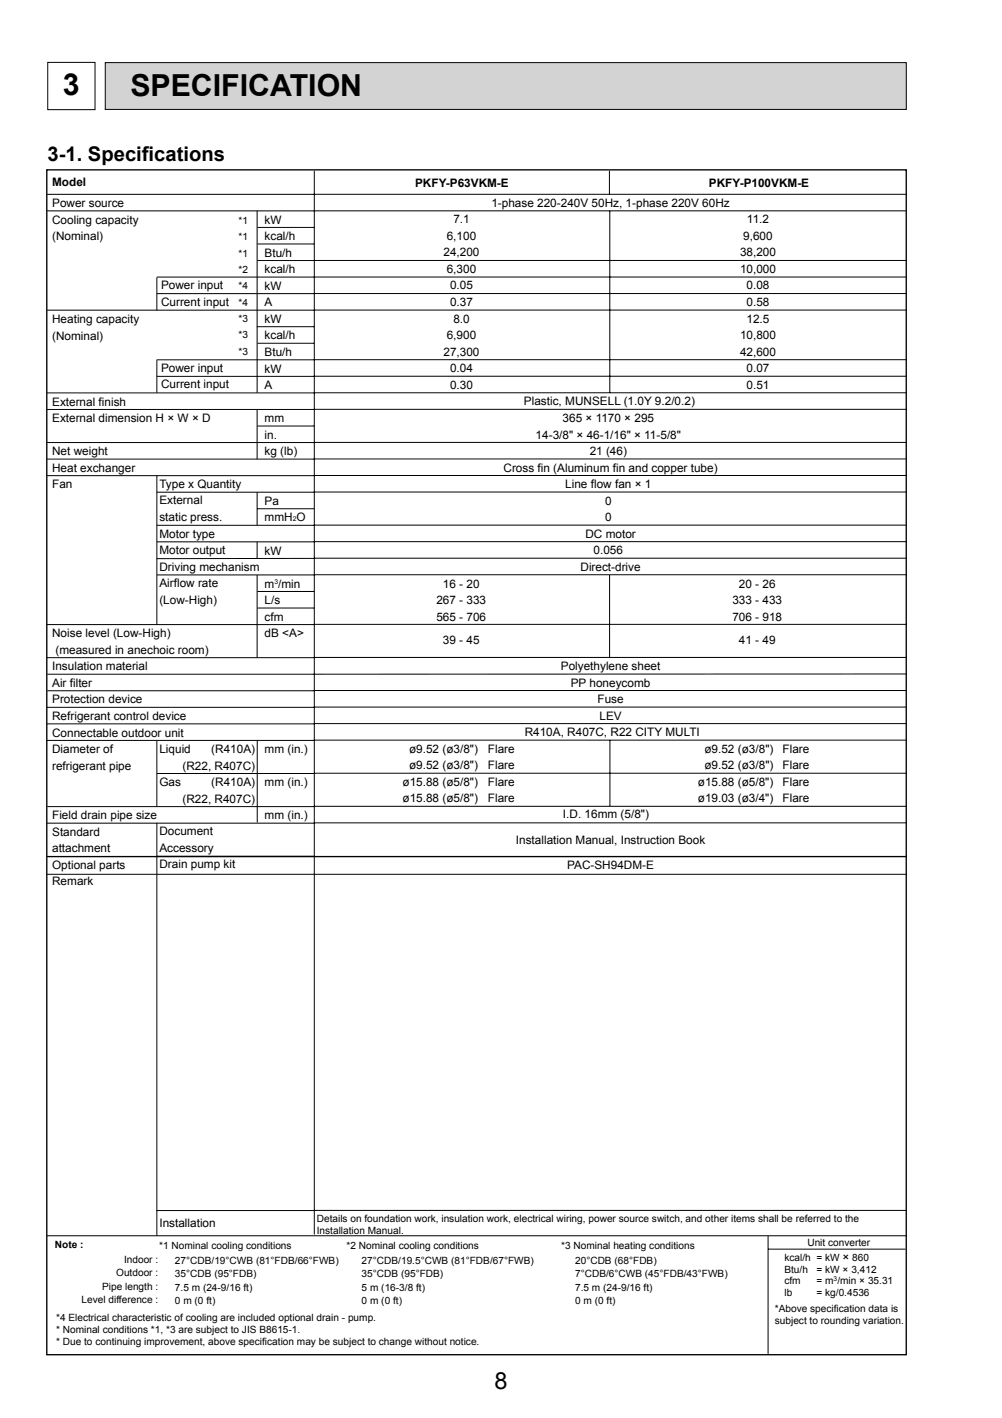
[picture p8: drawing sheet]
<svg xmlns="http://www.w3.org/2000/svg" width="210mm" height="297mm" viewBox="0 0 210 297" stroke-linecap="round" stroke-linejoin="round" font-family="sans-serif">
<defs><g id="words">
<g font-size="6.3">
<text x="13.2" y="19.9">3</text>
<text x="27.3" y="20.2">SPECIFICATION</text>
</g>
<text font-size="4.9" x="103.6" y="291">8</text>
<g font-size="4.2">
<text x="10" y="33.7">3-1. Specifcations</text>
<text x="29.7" y="33.7">i</text>
</g>
<g font-size="2.4">
<text x="10.9" y="39">Model</text>
<text x="87" y="39.1">PKFY-P63VKM-E</text>
<text x="148.5" y="39.1">PKFY-P100VKM-E</text>
<text x="10.9" y="43.4">Power source</text>
<text x="10.9" y="46.9">Cooling capacity</text>
<text x="55.4" y="46.9">kW</text>
<text x="95" y="46.8">7.1</text>
<text x="102.9" y="43.3">1-phase 220-240V 50Hz, 1-phase 220V 60Hz</text>
<text x="156.5" y="46.8">11.2</text>
<text x="10.9" y="50.3">(Nominal)</text>
<text x="55.4" y="50.3">kcal/h</text>
<text x="55.4" y="53.8">Btu/h</text>
<text x="92.9" y="53.7">24,200</text>
<text x="93.6" y="50.2">6,100</text>
<text x="155" y="53.7">38,200</text>
<text x="155.7" y="50.2">9,600</text>
<text x="55.4" y="57.3">kcal/h</text>
<text x="93.6" y="57.2">6,300</text>
<text x="155" y="57.2">10,000</text>
<text x="33.7" y="60.5">Power input</text>
<text x="33.7" y="64">Current input</text>
<text x="55.4" y="60.7">kW</text>
<text x="55.4" y="64.2">A</text>
<text x="94.3" y="60.6">0.05</text>
<text x="94.3" y="64.1">0.37</text>
<text x="156.4" y="60.6">0.08</text>
<text x="156.4" y="64.1">0.58</text>
<text x="10.9" y="67.7">Heating capacity</text>
<text x="10.9" y="71.1">(Nominal)</text>
<text x="55.4" y="67.6">kW</text>
<text x="55.4" y="71.1">kcal/h</text>
<text x="93.6" y="71">6,900</text>
<text x="95" y="67.6">8.0</text>
<text x="155" y="71">10,800</text>
<text x="156.4" y="67.6">12.5</text>
<text x="33.7" y="77.9">Power input</text>
<text x="55.4" y="74.6">Btu/h</text>
<text x="92.9" y="74.5">27,300</text>
<text x="94.3" y="78">0.04</text>
<text x="155" y="74.5">42,600</text>
<text x="156.4" y="78">0.07</text>
<text x="33.7" y="81.3">Current input</text>
<text x="55.4" y="78">kW</text>
<text x="55.4" y="81.5">A</text>
<text x="94.3" y="81.4">0.30</text>
<text x="156.4" y="81.4">0.51</text>
<text x="10.9" y="85">External finish</text>
<text x="10.9" y="88.5">External dimension H × W × D</text>
<text x="55.4" y="88.4">mm</text>
<text x="109.8" y="84.9">Plastic, MUNSELL (1.0Y 9.2/0.2)</text>
<text x="117.9" y="88.4">365 × 1170 × 295</text>
<text x="10.9" y="95.4">Net weight</text>
<text x="55.4" y="91.9">in.</text>
<text x="55.4" y="95.4">kg (lb)</text>
<text x="112.2" y="91.9">14-3/8&quot; × 46-1/16&quot; × 11-5/8&quot;</text>
<text x="123.5" y="95.3">21 (46)</text>
<text x="10.9" y="98.8">Heat exchanger</text>
<text x="105.5" y="98.8">Cross fin (Aluminum fin and copper tube)</text>
<text x="10.9" y="102.3">Fan</text>
<text x="33.4" y="102.2">Type x Quantity</text>
<text x="33.4" y="105.7">External</text>
<text x="55.4" y="105.8">Pa</text>
<text x="118.4" y="102.3">Line flow fan × 1</text>
<text x="126.8" y="105.7">0</text>
<text x="33.4" y="109.1">static press.</text>
<text x="33.4" y="112.6">Motor type</text>
<text x="55.4" y="109.2">mmH O</text>
<text x="122.6" y="112.6">DC motor</text>
<text x="126.8" y="109.2">0</text>
<text x="33.4" y="116.1">Motor output</text>
<text x="33.4" y="119.5">Driving mechanism</text>
<text x="55.4" y="116.2">kW</text>
<text x="121.6" y="119.6">Direct-drive</text>
<text x="124.4" y="116.1">0.056</text>
<text x="33.4" y="123">Airflow rate</text>
<text x="55.4" y="123.1">m /min</text>
<text x="92.8" y="123.1">16 - 20</text>
<text x="154.8" y="123.1">20 - 26</text>
<text x="33.4" y="126.5">(Low-High)</text>
<text x="55.4" y="126.6">L/s</text>
<text x="55.4" y="130.1">cfm</text>
<text x="91.4" y="126.6">267 - 333</text>
<text x="91.4" y="130.1">565 - 706</text>
<text x="153.4" y="126.6">333 - 433</text>
<text x="153.4" y="130.1">706 - 918</text>
<text x="10.9" y="133.5">Noise level (Low-High)</text>
<text x="11.6" y="137">(measured in anechoic room)</text>
<text x="55.4" y="133.5">dB &lt;A&gt;</text>
<text x="92.8" y="134.9">39 - 45</text>
<text x="154.8" y="134.9">41 - 49</text>
<text x="10.9" y="140.4">Insulation material</text>
<text x="10.9" y="143.9">Air filter</text>
<text x="117.5" y="140.4">Polyethylene sheet</text>
<text x="119.6" y="143.8">PP honeycomb</text>
<text x="10.9" y="147.4">Protection device</text>
<text x="125.2" y="147.3">Fuse</text>
<text x="10.9" y="150.8">Refrigerant control device</text>
<text x="10.9" y="154.3">Connectable outdoor unit</text>
<text x="109.9" y="154.2">R410A, R407C, R22 CITY MULTI</text>
<text x="125.6" y="150.8">LEV</text>
<text x="10.9" y="157.8">Diameter of</text>
<text x="10.9" y="161.2">refrigerant pipe</text>
<text x="33.4" y="157.7">Liquid</text>
<text x="38.2" y="161.3">(R22, R407C)</text>
<text x="44.3" y="157.8">(R410A)</text>
<text x="55.4" y="157.8">mm (in.)</text>
<text x="85.7" y="157.6">ø9.52 (ø3/8&quot;)</text>
<text x="85.7" y="161.1">ø9.52 (ø3/8&quot;)</text>
<text x="102.2" y="157.6">Flare</text>
<text x="102.2" y="161.1">Flare</text>
<text x="147.6" y="157.6">ø9.52 (ø3/8&quot;)</text>
<text x="147.6" y="161.1">ø9.52 (ø3/8&quot;)</text>
<text x="163.9" y="157.6">Flare</text>
<text x="163.9" y="161.1">Flare</text>
<text x="33.4" y="164.6">Gas</text>
<text x="44.3" y="164.7">(R410A)</text>
<text x="55.4" y="164.7">mm (in.)</text>
<text x="84.3" y="164.6">ø15.88 (ø5/8&quot;)</text>
<text x="102.2" y="164.6">Flare</text>
<text x="146.2" y="164.6">ø15.88 (ø5/8&quot;)</text>
<text x="163.9" y="164.6">Flare</text>
<text x="10.9" y="171.6">Field drain pipe size</text>
<text x="38.2" y="168.2">(R22, R407C)</text>
<text x="55.4" y="171.6">mm (in.)</text>
<text x="84.3" y="168">ø15.88 (ø5/8&quot;)</text>
<text x="102.2" y="168">Flare</text>
<text x="117.9" y="171.4">I.D. 16mm (5/8&quot;)</text>
<text x="146.2" y="168">ø19.03 (ø3/4&quot;)</text>
<text x="163.9" y="168">Flare</text>
<text x="10.9" y="175.1">Standard</text>
<text x="10.9" y="178.5">attachment</text>
<text x="33.4" y="175">Document</text>
<text x="33.4" y="178.4">Accessory</text>
<text x="108.1" y="176.9">Installation Manual, Instruction Book</text>
<text x="10.9" y="182">Optional parts</text>
<text x="10.9" y="185.5">Remark</text>
<text x="33.4" y="181.9">Drain pump kit</text>
<text x="118.8" y="182">PAC-SH94DM-E</text>
<text x="33.4" y="257">Installation</text>
<text x="176.5" y="264.2">×</text>
</g>
<g font-size="2.1">
<text x="50" y="46.9">*1</text>
<text x="50" y="50.3">*1</text>
<text x="50" y="53.7">*1</text>
<text x="50" y="57.2">*2</text>
<text x="50" y="60.6">*4</text>
<text x="50" y="64">*4</text>
<text x="50" y="67.5">*3</text>
<text x="50" y="70.9">*3</text>
<text x="50" y="74.3">*3</text>
<text x="66.4" y="256">Details on foundation work, insulation work, electrical wiring, power source switch, and other items shall be referred to the</text>
<text x="11.5" y="261.4">Note :</text>
<text x="33.3" y="261.5">*1 Nominal cooling conditions</text>
<text x="66.4" y="258.4">Installation Manual.</text>
<text x="72.6" y="261.5">*2 Nominal cooling conditions</text>
<text x="117.5" y="261.5">*3 Nominal heating conditions</text>
<text x="169.1" y="261">Unit converter</text>
<text x="24.3" y="267.4">Outdoor :</text>
<text x="26" y="264.6">Indoor :</text>
<text x="36.6" y="264.8">27°CDB/19°CWB (81°FDB/66°FWB)</text>
<text x="36.6" y="267.6">35°CDB (95°FDB)</text>
<text x="75.8" y="264.8">27°CDB/19.5°CWB (81°FDB/67°FWB)</text>
<text x="75.8" y="267.6">35°CDB (95°FDB)</text>
<text x="120.5" y="267.6">7°CDB/6°CWB (45°FDB/43°FWB)</text>
<text x="120.5" y="264.8">20°CDB (68°FDB)</text>
<text x="164.3" y="264.2">kcal/h = kW</text>
<text x="164.3" y="266.6">Btu/h</text>
<text x="164.3" y="269">cfm</text>
<text x="171" y="266.6">= kW × 3,412</text>
<text x="171" y="269">= m /min × 35.31</text>
<text x="178.5" y="264.2">860</text>
<text x="17.1" y="273">Level difference :</text>
<text x="21.4" y="270.2">Pipe length :</text>
<text x="36.6" y="270.3">7.5 m (24-9/16 ft)</text>
<text x="36.6" y="273.1">0 m (0 ft)</text>
<text x="75.8" y="270.3">5 m (16-3/8 ft)</text>
<text x="75.8" y="273.1">0 m (0 ft)</text>
<text x="120.5" y="270.3">7.5 m (24-9/16 ft)</text>
<text x="120.5" y="273.1">0 m (0 ft)</text>
<text x="162.3" y="274.9">*Above specification data is</text>
<text x="164.3" y="271.5">lb</text>
<text x="171" y="271.5">= kg/0.4536</text>
<text x="11.7" y="276.7">*4 Electrical characteristic of cooling are included optional drain - pump.</text>
<text x="11.7" y="279.2">* Nominal conditions *1, *3 are subject to JIS B8615-1.</text>
<text x="11.7" y="281.7">* Due to continuing improvement, above specification may be subject to change without notice.</text>
<text x="162.3" y="277.3">subject to rounding variation.</text>
</g>
<g font-size="1.4">
<text x="61.3" y="109.2">2</text>
<text x="57.5" y="122.4">3</text>
<text x="174.6" y="268.3">3</text>
</g>
</g></defs>
<path d="M22.1 13.1h167.8v9.8h-167.8z" fill="#d3d3d3"/>
<g fill="none" stroke="#000" stroke-width=".21">
<path d="M10 13.1h9.9v9.9h-9.9zM22.1 13.1h167.8v9.8h-167.8zM65.8 35.8v222.8M127.7 35.8v4.9M9.9 44.2h55.9M32.9 58.1v6.9M53.9 44.1v38.2M53.9 47.6h11.9M53.9 51.1h11.9M65.8 44.2h124M127.7 44.2v38.1M189.8 40.7h-179.9"/>
<path d="M189.8 58h-156.9M189.8 54.6h-135.9M9.9 65h55.9M32.9 75.5v6.8M53.8 68.4h12M53.9 71.9h11.9M65.8 65h124M189.8 61.5h-156.9M189.8 75.3l-157 .1M189.8 78.8h-157M9.8 82.3h56M9.8 85.8h56"/>
<path d="M9.9 99.6h55.9M32.9 99.7v31.1M53.9 85.8v10.4M53.9 89.2h11.9M65.8 82.3h124M65.8 85.7h124M65.8 99.6h124M189.8 92.7h-180M189.8 96.1l-179.9 .1M32.8 103.1h33M32.8 110h33M53.9 103.1v6.9"/>
<path d="M53.9 113.5v3.4M53.9 106.6h11.9M65.8 117h-33M65.8 103.1h124M65.8 110h124M65.8 116.9h124M189.8 113.5h-157M9.8 137.8h56M9.8 130.8h56M32.8 120.4h33M53.9 120.4v17.4M53.9 123.9h11.9"/>
<path d="M53.9 127.4h11.9M65.8 120.4h124M65.8 130.8h124M65.8 137.7h124M127.7 120.5v17.3M9.8 148.2h56M9.8 151.6h56M9.8 155.1h56M9.9 141.2h55.9M9.9 144.7h55.9M32.9 155.1v13.9M53.9 155.2v17.1"/>
<path d="M65.8 144.6h124M65.8 148.1h124M65.8 151.6h124M65.8 155h124M127.8 155v13.8M189.8 141.2h-124M9.8 172.4h56M9.9 169h55.9M32.9 179.4h32.9M32.9 172.4v86.5M32.9 162h32.9M65.8 162h124"/>
<path d="M65.8 172.4h124M65.8 168.9h124M9.8 183.1h180M9.8 258.9h180M32.8 253.6h33M65.8 253.6h124M160.9 258.9v24.7M160.9 261.7h28.8"/>
</g>
<path d="M9.8 35.6h180v248.2h-180zM9.8 179.4h180" fill="none" stroke="#000" stroke-width=".28"/>
<use href="#words"/>
</svg>
